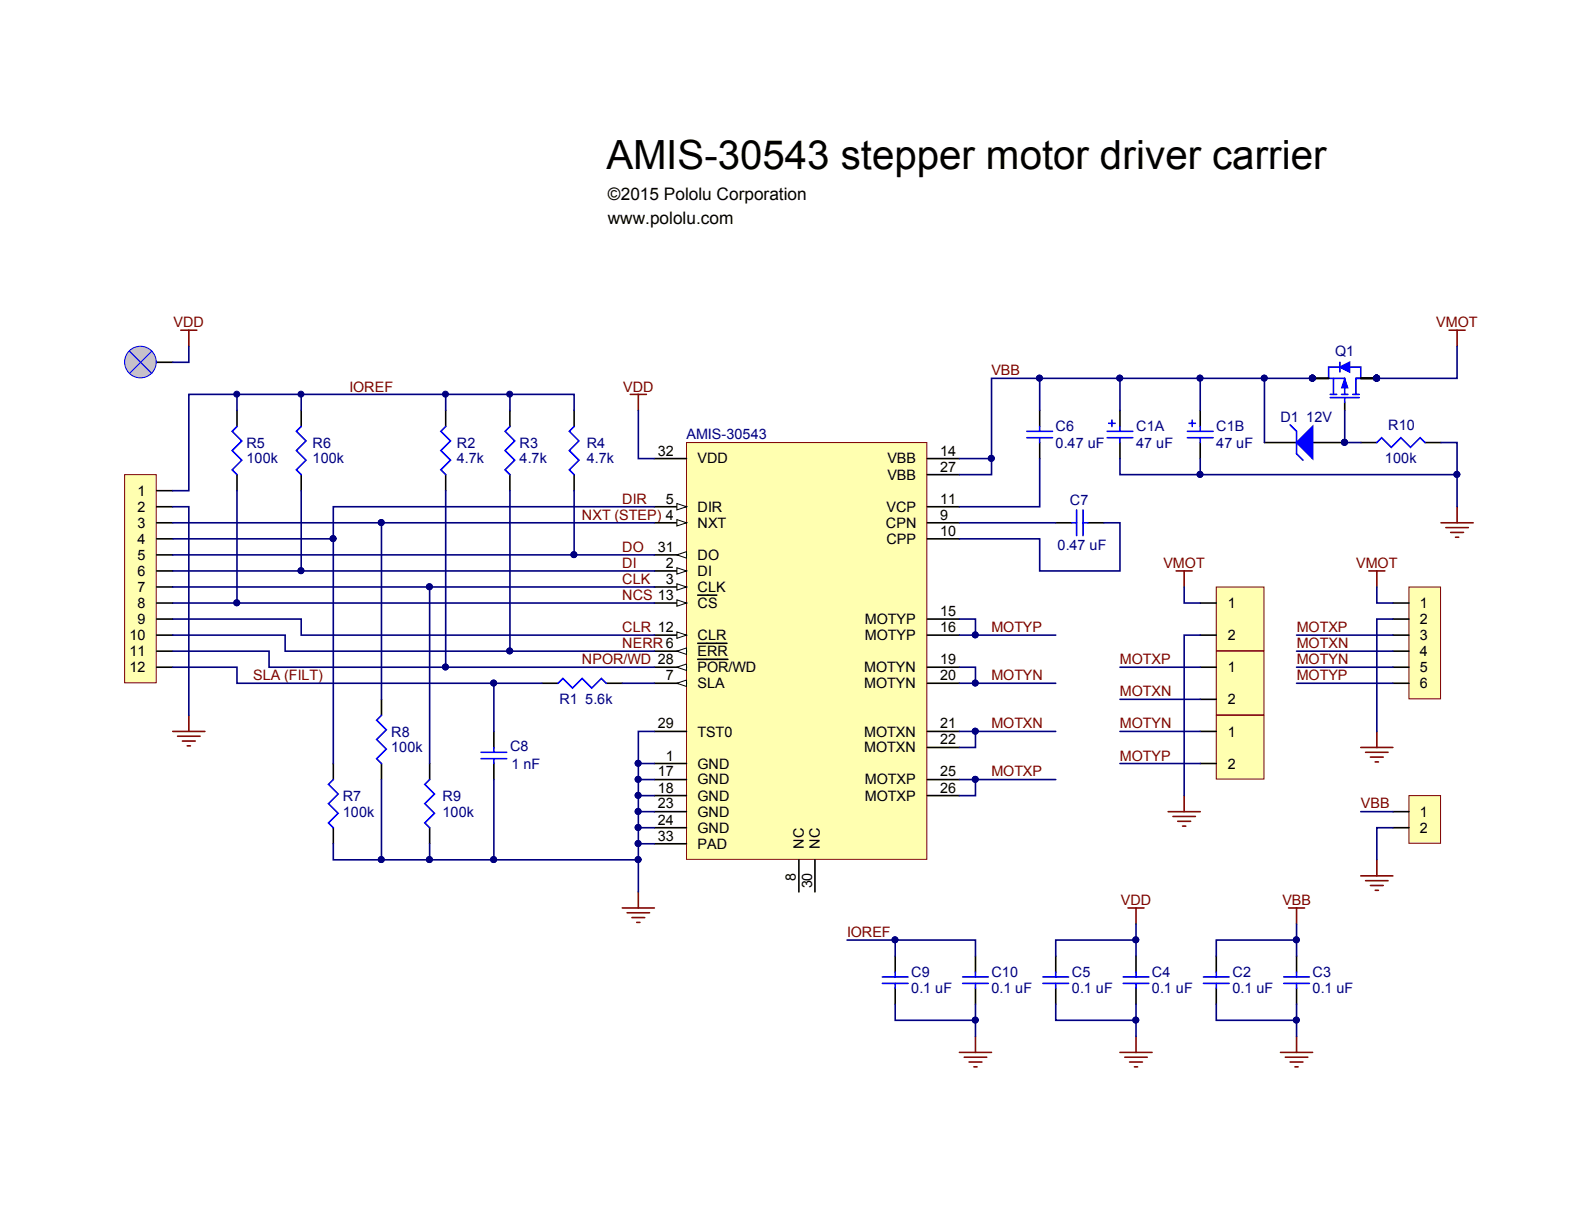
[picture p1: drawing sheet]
<svg xmlns="http://www.w3.org/2000/svg" width="279mm" height="216mm" viewBox="0 0 279 216" stroke-linecap="round" stroke-linejoin="round" font-family="sans-serif">
<defs><g id="words">
<text font-size="7.1" x="107" y="29.8">AMIS-30543 stepper motor driver carrier</text>
<g font-size="3">
<text x="107.2" y="35.3">©2015 Pololu Corporation</text>
<text x="107.2" y="39.5">www.pololu.com</text>
</g>
<g font-size="2.5" fill="#800000">
<text x="30.6" y="57.7">VDD</text>
<text x="253.3" y="57.7">VMOT</text>
<text x="61.6" y="69.1">IOREF</text>
<text x="109.9" y="69.1">VDD</text>
<text x="174.9" y="66.2">VBB</text>
<text x="109.8" y="88.8">DIR</text>
<text x="102.7" y="91.7">NXT (STEP) 4</text>
<text x="109.8" y="100.2">DI</text>
<text x="109.8" y="97.4">DO</text>
<text x="205.2" y="100.2">VMOT</text>
<text x="239.2" y="100.2">VMOT</text>
<text x="109.8" y="103">CLK</text>
<text x="109.8" y="105.8">NCS 13</text>
<text x="109.8" y="111.5">CLR 12</text>
<text x="174.9" y="111.5">MOTYP</text>
<text x="228.7" y="111.5">MOTXP</text>
<text x="44.6" y="119.9">SLA (FILT)</text>
<text x="102.7" y="117.2">NPOR/WD 28</text>
<text x="109.8" y="114.3">NERR 6</text>
<text x="174.9" y="119.9">MOTYN</text>
<text x="197.5" y="117.2">MOTXP</text>
<text x="228.7" y="114.3">MOTXN</text>
<text x="228.7" y="117.2">MOTYN</text>
<text x="228.7" y="119.9">MOTYP</text>
<text x="197.5" y="122.8">MOTXN</text>
<text x="174.9" y="128.5">MOTXN</text>
<text x="197.5" y="128.5">MOTYN</text>
<text x="174.9" y="136.9">MOTXP</text>
<text x="197.5" y="134.1">MOTYP</text>
<text x="240.1" y="142.6">VBB</text>
<text x="197.7" y="159.6">VDD</text>
<text x="226.2" y="159.6">VBB</text>
<text x="149.4" y="165.3">IOREF</text>
</g>
<g font-size="2.5" fill="#000080">
<text x="235.5" y="62.8">Q1</text>
<text x="121.1" y="77.5">AMIS-30543</text>
<text x="186.2" y="76.1">C6</text>
<text x="200.4" y="76.1">C1A</text>
<text x="214.5" y="76.1">C1B</text>
<text x="225.9" y="74.4">D1</text>
<text x="230.4" y="74.4">12V</text>
<text x="244.9" y="75.8">R10</text>
<text x="43.5" y="81.7">100k</text>
<text x="43.5" y="79">R5</text>
<text x="55.1" y="81.7">100k</text>
<text x="55.1" y="79">R6</text>
<text x="80.6" y="81.7">4.7k</text>
<text x="80.6" y="79">R2</text>
<text x="91.7" y="81.7">4.7k</text>
<text x="91.7" y="79">R3</text>
<text x="103.5" y="81.7">4.7k</text>
<text x="103.5" y="79">R4</text>
<text x="186.2" y="79">0.47 uF</text>
<text x="200.4" y="79">47 uF</text>
<text x="214.5" y="79">47 uF</text>
<text x="244.3" y="81.7">100k</text>
<text x="188.7" y="89.1">C7</text>
<text x="186.5" y="97">0.47 uF</text>
<text x="98.7" y="124.3">R1</text>
<text x="103.2" y="124.3">5.6k</text>
<text x="69" y="129.9">R8</text>
<text x="69" y="132.7">100k</text>
<text x="90" y="132.5">C8</text>
<text x="90.2" y="135.6">1 nF</text>
<text x="60.5" y="141.2">R7</text>
<text x="78" y="141.2">R9</text>
<text x="60.5" y="144">100k</text>
<text x="78" y="144">100k</text>
<text x="160.7" y="172.4">C9</text>
<text x="174.9" y="172.4">C10</text>
<text x="189.1" y="172.4">C5</text>
<text x="203.2" y="172.4">C4</text>
<text x="217.4" y="172.4">C2</text>
<text x="231.5" y="172.4">C3</text>
<text x="160.7" y="175.2">0.1 uF</text>
<text x="174.9" y="175.2">0.1 uF</text>
<text x="189.1" y="175.2">0.1 uF</text>
<text x="203.2" y="175.2">0.1 uF</text>
<text x="217.4" y="175.2">0.1 uF</text>
<text x="231.5" y="175.2">0.1 uF</text>
</g>
<g font-size="2.5">
<text x="116" y="80.4">32</text>
<text x="123" y="81.7">VDD</text>
<text x="156.5" y="81.7">VBB</text>
<text x="165.8" y="80.4">14</text>
<text x="165.8" y="83.2">27</text>
<text x="24.3" y="87.4">1</text>
<text x="117.5" y="88.8">5</text>
<text x="156.5" y="84.6">VBB</text>
<text x="165.8" y="88.8">11</text>
<text x="24.3" y="90.3">2</text>
<text x="24.3" y="95.9">4</text>
<text x="24.3" y="93.1">3</text>
<text x="123" y="93.1">NXT</text>
<text x="123" y="90.3">DIR</text>
<text x="156.3" y="93.1">CPN</text>
<text x="156.3" y="95.9">CPP</text>
<text x="156.3" y="90.3">VCP</text>
<text x="165.8" y="94.5">10</text>
<text x="165.8" y="91.7">9</text>
<text x="24.3" y="98.7">5</text>
<text x="24.3" y="101.6">6</text>
<text x="116" y="97.4">31</text>
<text x="117.5" y="100.2">2</text>
<text x="123" y="98.7">DO</text>
<text x="123" y="101.6">DI</text>
<text x="24.3" y="104.4">7</text>
<text x="24.3" y="107.3">8</text>
<text x="117.5" y="103">3</text>
<text x="123" y="104.4">CLK</text>
<text x="123" y="107.3">CS</text>
<text x="216.6" y="107.3">1</text>
<text x="250.5" y="107.3">1</text>
<text x="22.8" y="112.9">10</text>
<text x="24.3" y="110.1">9</text>
<text x="123" y="112.9">CLR</text>
<text x="152.5" y="112.9">MOTYP</text>
<text x="152.5" y="110.1">MOTYP</text>
<text x="165.8" y="111.5">16</text>
<text x="165.8" y="108.6">15</text>
<text x="216.6" y="112.9">2</text>
<text x="250.5" y="110.1">2</text>
<text x="250.5" y="112.9">3</text>
<text x="22.8" y="115.7">11</text>
<text x="22.8" y="118.6">12</text>
<text x="117.5" y="119.9">7</text>
<text x="123" y="118.6">POR/WD</text>
<text x="123" y="115.7">ERR</text>
<text x="152.5" y="118.6">MOTYN</text>
<text x="165.8" y="117.2">19</text>
<text x="165.8" y="119.9">20</text>
<text x="216.6" y="118.6">1</text>
<text x="250.5" y="115.7">4</text>
<text x="250.5" y="118.6">5</text>
<text x="123" y="121.4">SLA</text>
<text x="152.5" y="121.4">MOTYN</text>
<text x="216.6" y="124.3">2</text>
<text x="250.5" y="121.4">6</text>
<text x="116" y="128.5">29</text>
<text x="123" y="129.9">TST0</text>
<text x="152.5" y="129.9">MOTXN</text>
<text x="165.8" y="128.5">21</text>
<text x="165.8" y="131.3">22</text>
<text x="216.6" y="129.9">1</text>
<text x="116" y="136.9">17</text>
<text x="117.5" y="134.1">1</text>
<text x="123" y="135.6">GND</text>
<text x="152.5" y="132.7">MOTXN</text>
<text x="165.8" y="136.9">25</text>
<text x="216.6" y="135.6">2</text>
<text x="116" y="139.8">18</text>
<text x="116" y="142.6">23</text>
<text x="123" y="138.4">GND</text>
<text x="123" y="141.2">GND</text>
<text x="152.5" y="138.4">MOTXP</text>
<text x="152.5" y="141.2">MOTXP</text>
<text x="165.8" y="139.8">26</text>
<text x="116" y="145.5">24</text>
<text x="116" y="148.3">33</text>
<text x="123" y="144">GND</text>
<text x="123" y="146.9">GND</text>
<text x="123" y="149.7">PAD</text>
<text x="141.8" y="149.7" transform="rotate(-90 141.8 149.7)">NC</text>
<text x="144.6" y="149.7" transform="rotate(-90 144.6 149.7)">NC</text>
<text x="250.5" y="144">1</text>
<text x="250.5" y="146.9">2</text>
<text x="140.4" y="155.4" transform="rotate(-90 140.4 155.4)">8</text>
<text x="143.2" y="156.7" transform="rotate(-90 143.2 156.7)">30</text>
</g>
</g></defs>
<g fill="none" stroke="#000" stroke-width=".28">
<path d="M78.6 72.4v2.8M89.9 72.4v2.8M101.3 72.4v2.8M197.5 72.4v2.8M197.5 78.1v2.8M223 78.1h5.7M231.5 78.1h5.7M231.5 66.7h2.9M237.2 71v1.4M240 78.1h2.9M240 66.7h2.9M251.4 78.1h2.8"/>
<path d="M78.6 83.7v2.9M89.9 83.7v2.9M101.3 83.7v2.9M87.1 129v2.8M87.1 134.7v2.8M95.6 120.5h2.8M106.9 120.5h2.9M186.2 168.6v2.9M186.2 174.3v2.8M200.4 168.6v2.9M200.4 174.3v2.8M214.5 168.6v2.9"/>
<path d="M214.5 174.3v2.8M228.7 168.6v2.9M228.7 174.3v2.8"/>
</g>
<g fill="none" stroke="#00f" stroke-width=".28">
<path d="M78.6 75.2l-.8 .9 1.7 1.7-1.7 1.7 1.7 1.7-1.7 1.7 .8 .8M89.9 75.2l-.8 .9 1.7 1.7-1.7 1.7 1.7 1.7-1.7 1.7 .8 .8M101.3 75.2l-.9 .9 1.7 1.7-1.7 1.7 1.7 1.7-1.7 1.7 .9 .8M195.3 76.1h4.5M195.3 77.2h4.5M195.6 74.7h1.1M196.1 74.1v1.1M197.5 75.2v.9M197.5 77.2v.9M227.6 74.9l1.1 1.2v3.9l1.1 1.2M234.6 70.1h5.1M234.6 69.6h1.2"/>
<path d="M235.2 66.7v2.9M236.3 64.8h-1.9v1.9h2.8v2.9M236.3 63.9v1.7M236.6 69.6h1.2M237.2 70.1v.9M238 64.8h2v1.9h-.8v2.9M238.6 69.6h1.1M242.9 78.1l.8-.9 1.7 1.7 1.7-1.7 1.7 1.7 1.7-1.7 .9 .9M84.8 132.7h4.6M84.8 133.8h4.6M87.1 131.8v.9M87.1 133.8v.9"/>
<path d="M98.4 120.5l.9-.8 1.7 1.7 1.7-1.7 1.7 1.7 1.7-1.7 .8 .8M184 172.3h4.5M184 173.5h4.5M186.2 171.5v.8M186.2 173.5v.8M198.1 172.3h4.5M198.1 173.5h4.5M200.4 171.5v.8M200.4 173.5v.8M212.3 172.3h4.5M212.3 173.5h4.5M214.5 171.5v.8"/>
<path d="M214.5 173.5v.8M226.4 172.3h4.6M226.4 173.5h4.6M228.7 171.5v.8M228.7 173.5v.8"/>
</g>
<g fill="#000080" stroke="#000080" stroke-width=".18">
<circle cx="237.2" cy="78" r=".52"/>
<circle cx="231.5" cy="66.7" r=".52"/>
<circle cx="242.8" cy="66.7" r=".52"/>
</g>
<g fill="#00f" stroke="#00f" stroke-width=".28">
<path d="M228.7 78.1l2.8-2.9v5.7z"/>
<path d="M236.3 64.8l1.7-.9v1.7z"/>
</g>
<path d="M255.6 58.2h2.8M257 58.2v2.9M112.6 157.3v2.9M109.8 160.2h5.6M110.6 161h4M111.5 161.9h2.2M112.3 162.7h.6" fill="none" stroke="#800000" stroke-width=".28"/>
<path d="M237.2 66.7l.6 1.7h-1.2z" fill="#00f" stroke="#00f" stroke-width=".18"/>
<path d="M22 83.7h5.6v36.7h-5.6z" fill="#ffffb0" stroke="#800000" stroke-width=".18"/>
<g fill="none" stroke="#000" stroke-width=".28">
<path d="M41.8 72.4v2.8M53.1 72.4v2.8M183.4 72.4v2.8M183.4 78.1v2.8M211.7 72.4v2.8M211.7 78.1v2.8M27.6 86.6h2.9M27.6 89.4h2.9M27.6 95h2.9M27.6 92.2h2.9M27.6 97.9h2.9M41.8 83.7v2.9"/>
<path d="M53.1 83.7v2.9M186.2 92.2h2.9M191.9 92.2h2.8M27.6 100.7h2.9M27.6 103.5h2.9M27.6 106.4h2.9M27.6 109.2h2.9M27.6 112h2.9M27.6 114.9h2.9M27.6 117.7h2.9M58.8 134.7v2.8M67.3 123.4v2.8"/>
<path d="M67.3 134.7v2.8M75.8 134.7v2.8M58.8 146v2.8M75.8 146v2.8"/>
</g>
<g fill="none" stroke="#800000" stroke-width=".28">
<path d="M111.2 69.6h2.8M112.6 69.6v2.8M254.2 92.2h5.6M255 93.1h4M255.9 93.9h2.2M256.7 94.8h.6M257 89.4v2.8M241.4 100.7h2.9M242.9 100.7v2.8M30.5 129h5.6M31.3 129.9h4M32.2 130.7h2.2"/>
<path d="M33 131.6h.6M33.3 126.2v2.8M240 131.8h5.7M240.9 132.7h3.9M241.7 133.5h2.3M242.6 134.4h.5M242.9 129v2.8M199 160.2h2.8M200.4 160.2v2.8M227.3 160.2h2.8M228.7 160.2v2.8M197.5 185.6h5.7"/>
<path d="M198.4 186.5h4M199.2 187.3h2.3M200.1 188.2h.6M200.4 182.8v2.8M225.9 185.6h5.6M226.7 186.5h4M227.6 187.3h2.2M228.4 188.2h.6M228.7 182.8v2.8"/>
</g>
<g fill="none" stroke="#00f" stroke-width=".28">
<path d="M41.8 75.2l-.8 .9 1.7 1.7-1.7 1.7 1.7 1.7-1.7 1.7 .8 .8M53.1 75.2l-.8 .9 1.7 1.7-1.7 1.7 1.7 1.7-1.7 1.7 .8 .8M181.1 76.1h4.6M181.1 77.2h4.6M183.4 75.2v.9M183.4 77.2v.9M209.4 76.1h4.6M209.4 77.2h4.6M209.7 74.7h1.2M210.3 74.1v1.1M211.7 75.2v.9M211.7 77.2v.9"/>
<path d="M189.1 92.2h.8M189.9 89.9v4.6M191 89.9v4.6M191 92.2h.9M58.8 137.5l-.9 .9 1.7 1.7-1.7 1.7 1.7 1.7-1.7 1.7 .9 .8M67.3 126.2l-.9 .8 1.7 1.7-1.7 1.7 1.7 1.7-1.7 1.7 .9 .9M75.8 137.5l-.9 .9 1.7 1.7-1.7 1.7 1.7 1.7-1.7 1.7 .9 .8"/>
</g>
<path d="M214.5 103.5h8.4v11.3h-8.4z" fill="#ffffb0" stroke="#800000" stroke-width=".18"/>
<path d="M211.7 106.4h2.8M211.7 112h2.8" fill="none" stroke="#000" stroke-width=".28"/>
<path d="M214.5 114.9h8.4v11.2h-8.4z" fill="#ffffb0" stroke="#800000" stroke-width=".18"/>
<path d="M211.7 117.7h2.8M211.7 123.4h2.8" fill="none" stroke="#000" stroke-width=".28"/>
<path d="M214.5 126.2h8.4v11.2h-8.4z" fill="#ffffb0" stroke="#800000" stroke-width=".18"/>
<path d="M27.6 63.9h2.9M211.7 129h2.8M211.7 134.7h2.8" fill="none" stroke="#000" stroke-width=".28"/>
<circle cx="24.8" cy="63.9" r="2.79" fill="#c0c0c0" stroke="#00f" stroke-width=".18"/>
<path d="M22.8 61.9l4 4M26.8 61.9l-4 4" fill="none" stroke="#00f" stroke-width=".18"/>
<path d="M121.1 78.1h42.4v73.5h-42.4z" fill="#ffffb0" stroke="#800000" stroke-width=".18"/>
<path d="M115.4 134.7h5.7M115.4 120.5h5.7" fill="none" stroke="#000" stroke-width=".28"/>
<path d="M119.4 120.5l1.7-.5v1.1z" fill="#fff" stroke="#000" stroke-width=".18"/>
<path d="M163.6 95h5.6M115.4 117.7h5.7M163.6 112h5.6M163.6 117.7h5.6" fill="none" stroke="#000" stroke-width=".28"/>
<path d="M119.4 117.7l1.7-.6v1.2z" fill="#fff" stroke="#000" stroke-width=".18"/>
<path d="M115.4 97.9h5.7M123.1 116.3h5.3" fill="none" stroke="#000" stroke-width=".28"/>
<path d="M119.4 97.9l1.7-.6v1.1z" fill="#fff" stroke="#000" stroke-width=".18"/>
<path d="M115.4 100.7h5.7" fill="none" stroke="#000" stroke-width=".28"/>
<path d="M119.4 100.1l1.7 .6-1.7 .6z" fill="#fff" stroke="#000" stroke-width=".18"/>
<path d="M115.4 103.5h5.7" fill="none" stroke="#000" stroke-width=".28"/>
<path d="M119.4 103l1.7 .5-1.7 .6z" fill="#fff" stroke="#000" stroke-width=".18"/>
<path d="M115.4 92.2h5.7" fill="none" stroke="#000" stroke-width=".28"/>
<path d="M119.4 91.6l1.7 .6-1.7 .6z" fill="#fff" stroke="#000" stroke-width=".18"/>
<path d="M115.4 89.4h5.7" fill="none" stroke="#000" stroke-width=".28"/>
<path d="M119.4 88.8l1.7 .6-1.7 .5z" fill="#fff" stroke="#000" stroke-width=".18"/>
<path d="M115.4 114.9h5.7" fill="none" stroke="#000" stroke-width=".28"/>
<path d="M119.4 114.9l1.7-.6v1.1z" fill="#fff" stroke="#000" stroke-width=".18"/>
<path d="M115.4 112h5.7M123.1 113.5h5.1" fill="none" stroke="#000" stroke-width=".28"/>
<path d="M119.4 111.5l1.7 .5-1.7 .6z" fill="#fff" stroke="#000" stroke-width=".18"/>
<path d="M115.4 106.4h5.7" fill="none" stroke="#000" stroke-width=".28"/>
<path d="M119.4 105.8l1.7 .6-1.7 .5z" fill="#fff" stroke="#000" stroke-width=".18"/>
<g fill="none" stroke="#000" stroke-width=".28">
<path d="M115.4 80.9h5.7M163.6 92.2h5.6M163.6 89.4h5.6M163.6 80.9h5.6M163.6 83.7h5.6M123.1 105h3.3M163.6 109.2h5.6M115.4 137.5h5.7M115.4 129h5.7M163.6 137.5h5.6M163.6 120.5h5.6M163.6 129h5.6"/>
<path d="M163.6 131.8h5.6M115.4 140.3h5.7M115.4 143.2h5.7M115.4 146h5.7M115.4 148.8h5.7M140.9 151.7v5.6M143.7 151.7v5.6M163.6 140.3h5.6M157.9 168.6v2.9M157.9 174.3v2.8M172.1 168.6v2.9M172.1 174.3v2.8"/>
</g>
<path d="M155.6 172.3h4.6M155.6 173.5h4.6M157.9 171.5v.8M157.9 173.5v.8M169.8 172.3h4.5M169.8 173.5h4.5M172.1 171.5v.8M172.1 173.5v.8" fill="none" stroke="#00f" stroke-width=".28"/>
<path d="M169.2 185.6h5.7M170.1 186.5h3.9M170.9 187.3h2.3M171.8 188.2h.5M172.1 182.8v2.8" fill="none" stroke="#800000" stroke-width=".28"/>
<path d="M248.5 103.5h5.6v19.8h-5.6z" fill="#ffffb0" stroke="#800000" stroke-width=".18"/>
<path d="M245.7 106.4h2.8M245.7 109.2h2.8M245.7 114.9h2.8M245.7 112h2.8M245.7 117.7h2.8M245.7 120.5h2.8" fill="none" stroke="#000" stroke-width=".28"/>
<path d="M248.5 140.3h5.6v8.4h-5.6z" fill="#ffffb0" stroke="#800000" stroke-width=".18"/>
<path d="M245.7 143.2h2.8M245.7 146h2.8" fill="none" stroke="#000" stroke-width=".28"/>
<g fill="none" stroke="#800000" stroke-width=".28">
<path d="M31.9 58.2h2.8M33.3 58.2v2.9M207.5 100.7h2.8M208.9 100.7v2.8M206 143.2h5.7M206.9 144h4M207.7 144.9h2.3M208.6 145.7h.6M208.9 140.3v2.9M240 154.5h5.7M240.9 155.3h3.9M241.7 156.2h2.3"/>
<path d="M242.6 157h.5M242.9 151.7v2.8"/>
</g>
<g fill="none" stroke="#000080" stroke-width=".28">
<path d="M33.3 61.1v2.8h-2.8M41.8 69.6v2.8M53.1 69.6v2.8M78.6 69.6v2.8M89.9 69.6v2.8M101.3 72.4v-2.8h-68v17h-2.8M112.6 72.4v8.5h2.8M183.4 66.7v5.7M197.5 66.7v5.7M211.7 66.7v5.7M223 66.7v11.4M231.5 66.7h-56.6v14.2h-5.7"/>
<path d="M237.2 72.4v5.7h2.8M254.2 78.1h2.8v11.3M257 61.1v5.6h-14.1M30.5 89.4h2.8v36.8M30.5 97.9h84.9M30.5 92.2h84.9M30.5 95h28.3M41.8 86.6v19.8M53.1 86.6v14.1M67.3 92.2v31.2M78.6 86.6v31.1M89.9 86.6v28.3"/>
<path d="M101.3 86.6v11.3M115.4 89.4h-56.6v45.3M169.2 92.2h17M174.9 80.9v2.8h-5.7M183.4 80.9v8.5h-14.2M194.7 92.2h2.8v8.5h-14.1v-5.7h-14.2M197.5 80.9v2.8h59.5M211.7 80.9v2.8M30.5 117.7h11.3v2.8h45.3M30.5 109.2h22.6v2.8h62.3M30.5 106.4h84.9M30.5 103.5h84.9"/>
<path d="M30.5 100.7h84.9M30.5 114.9h17v2.8h67.9M30.5 112h19.8v2.9h65.1M75.8 103.5v31.2M169.2 109.2h2.9v2.8M169.2 117.7h2.9v2.8M169.2 112h17M197.5 117.7h14.2M208.9 103.5v2.9h2.8M211.7 112h-2.8v28.3M228.7 112h17M228.7 114.9h17"/>
<path d="M228.7 117.7h17M242.9 103.5v2.9h2.8M245.7 109.2h-2.8v19.8M67.3 137.5v14.2h8.5M87.1 137.5v14.2h25.5M95.6 120.5h-8.5v8.5M109.8 120.5h5.6M112.6 137.5h2.8M115.4 129h-2.8v5.7M115.4 134.7h-2.8v22.6M169.2 137.5h2.9v2.8h-2.9M169.2 120.5h17"/>
<path d="M169.2 129h17M172.1 129v2.8h-2.9M172.1 137.5h14.1M197.5 123.4h14.2M197.5 129h14.2M197.5 134.7h14.2M228.7 120.5h17M58.8 148.8v2.9h8.5M75.8 148.8v2.9h11.3M112.6 140.3h2.8M112.6 143.2h2.8M112.6 146h2.8"/>
<path d="M112.6 148.8h2.8M240 143.2h5.7M245.7 146h-2.8v5.7M149.4 165.8h8.5M157.9 177.1v2.9h14.2M157.9 168.6v-2.8h14.2v2.8M172.1 177.1v5.7M186.2 177.1v2.9h14.2M200.4 163v5.6M200.4 177.1v5.7M200.4 165.8h-14.2v2.8M214.5 177.1v2.9h14.2"/>
<path d="M228.7 163v5.6M228.7 177.1v5.7M228.7 165.8h-14.2v2.8"/>
</g>
<g fill="#000080" stroke="#000080" stroke-width=".18">
<circle cx="112.6" cy="137.5" r=".52"/>
<circle cx="112.6" cy="140.3" r=".52"/>
<circle cx="112.6" cy="143.1" r=".52"/>
<circle cx="112.6" cy="146" r=".52"/>
<circle cx="112.6" cy="148.8" r=".52"/>
<circle cx="112.6" cy="134.6" r=".52"/>
<circle cx="174.9" cy="80.8" r=".52"/>
<circle cx="223" cy="66.7" r=".52"/>
<circle cx="228.7" cy="165.8" r=".52"/>
<circle cx="228.7" cy="179.9" r=".52"/>
<circle cx="197.5" cy="66.7" r=".52"/>
<circle cx="183.3" cy="66.7" r=".52"/>
<circle cx="87.1" cy="151.6" r=".52"/>
<circle cx="112.6" cy="151.6" r=".52"/>
<circle cx="89.9" cy="69.5" r=".52"/>
<circle cx="87.1" cy="120.5" r=".52"/>
<circle cx="200.3" cy="165.8" r=".52"/>
<circle cx="200.3" cy="179.9" r=".52"/>
<circle cx="89.9" cy="114.8" r=".52"/>
<circle cx="75.7" cy="151.6" r=".52"/>
<circle cx="53.1" cy="69.5" r=".52"/>
<circle cx="67.2" cy="151.6" r=".52"/>
<circle cx="242.8" cy="66.7" r=".52"/>
<circle cx="75.7" cy="103.5" r=".52"/>
<circle cx="53.1" cy="100.7" r=".52"/>
<circle cx="67.2" cy="92.2" r=".52"/>
<circle cx="58.7" cy="95" r=".52"/>
<circle cx="172" cy="179.9" r=".52"/>
<circle cx="157.9" cy="165.8" r=".52"/>
<circle cx="237.2" cy="78" r=".52"/>
<circle cx="211.7" cy="83.7" r=".52"/>
<circle cx="257" cy="83.7" r=".52"/>
<circle cx="211.7" cy="66.7" r=".52"/>
<circle cx="172" cy="112" r=".52"/>
<circle cx="172" cy="120.5" r=".52"/>
<circle cx="172" cy="129" r=".52"/>
<circle cx="172" cy="137.5" r=".52"/>
<circle cx="41.8" cy="106.3" r=".52"/>
<circle cx="41.8" cy="69.5" r=".52"/>
<circle cx="231.5" cy="66.7" r=".52"/>
<circle cx="101.2" cy="97.8" r=".52"/>
<circle cx="78.6" cy="117.6" r=".52"/>
<circle cx="78.6" cy="69.5" r=".52"/>
</g>
<use href="#words"/>
</svg>
